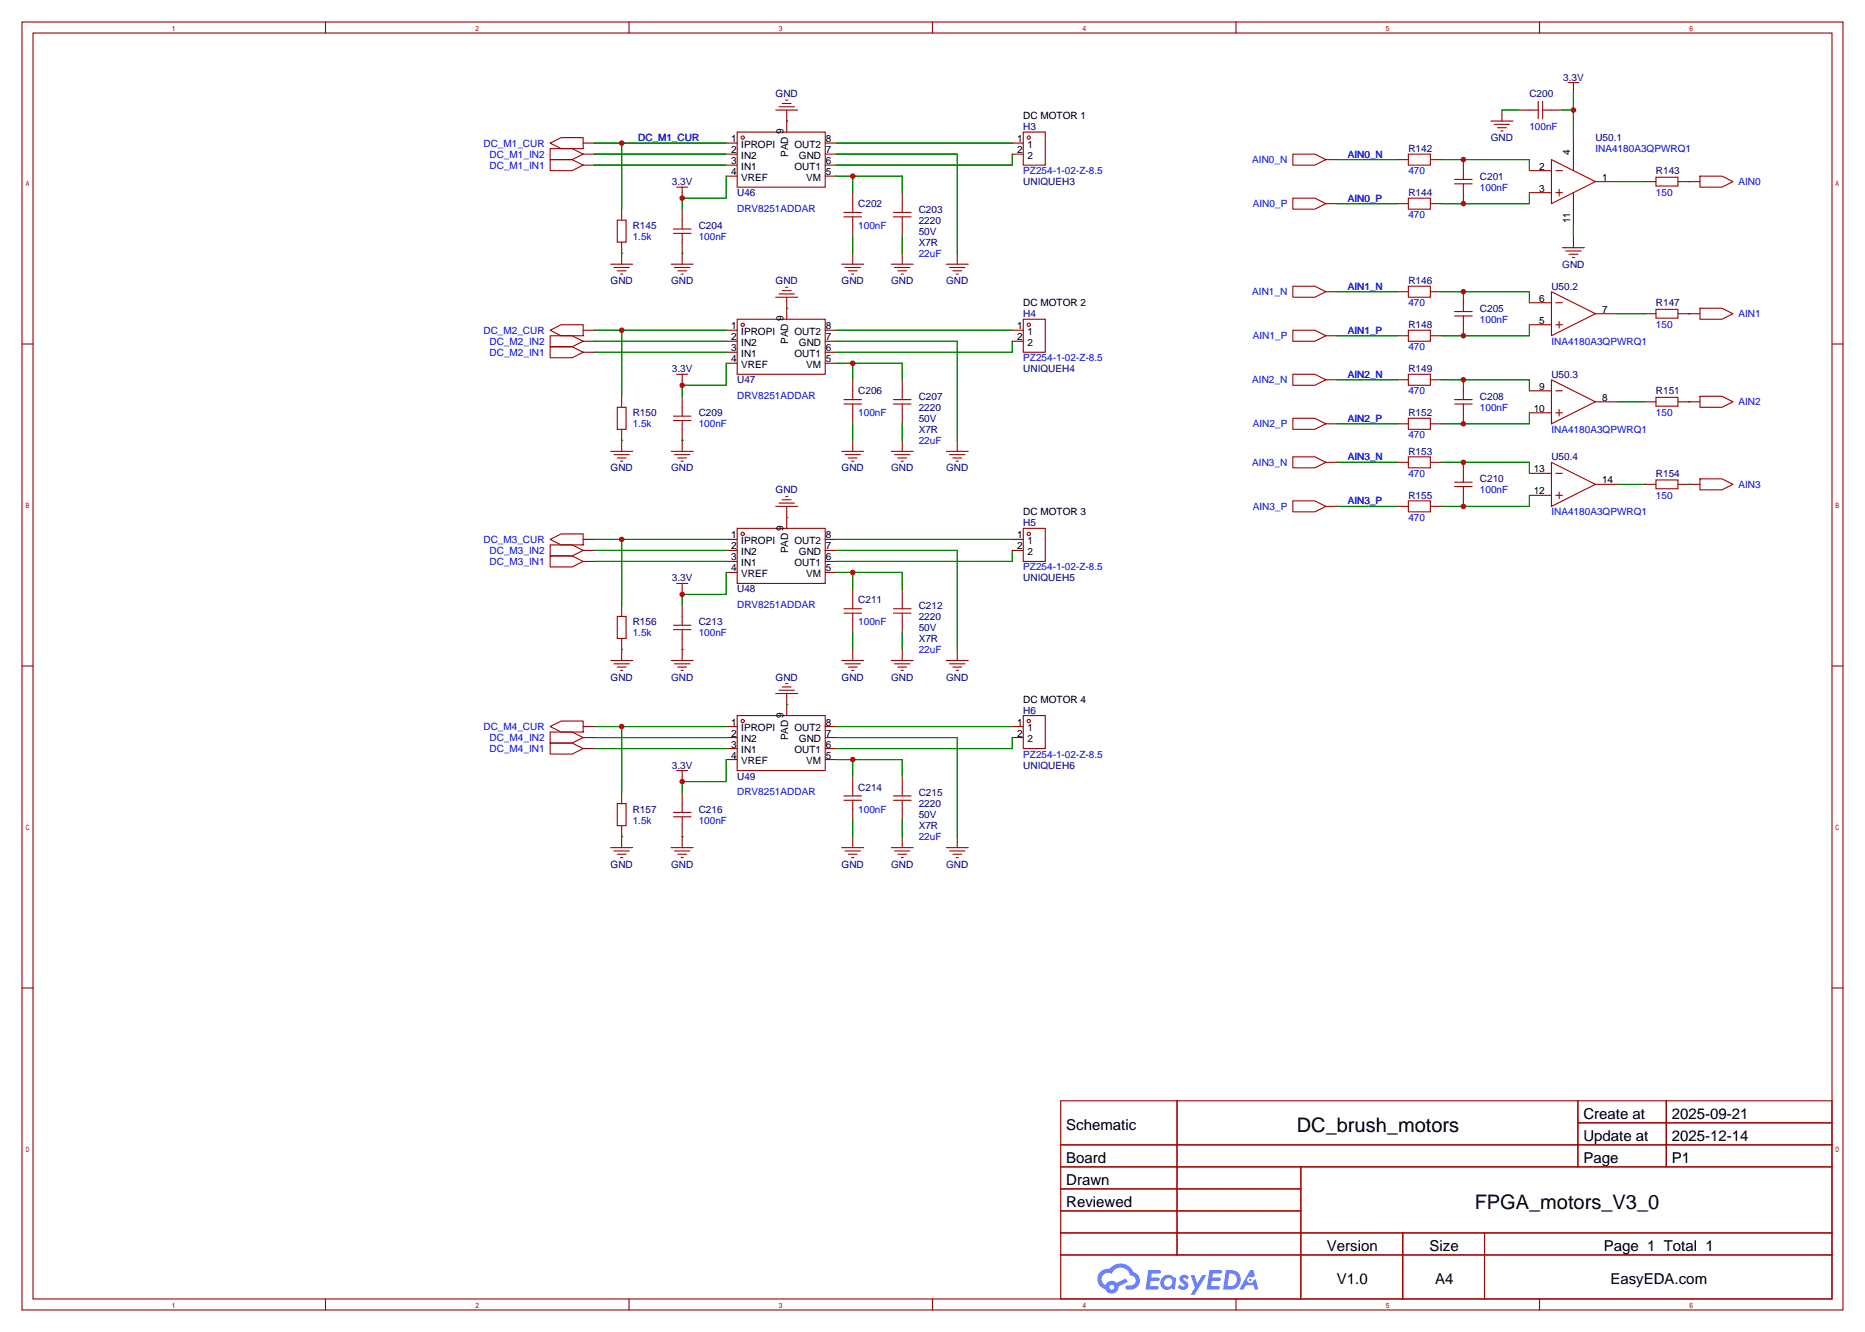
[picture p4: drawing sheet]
<svg xmlns="http://www.w3.org/2000/svg" width="431mm" height="307mm" viewBox="0 0 431 307" stroke-linecap="round" stroke-linejoin="round" font-family="sans-serif">
<defs><g id="words">
<g font-size="4.6">
<text x="299.4" y="261.1">DC_brush_motors</text>
<text x="340.4" y="278.9">FPGA_motors_V3_0</text>
</g>
<g font-size="3.5">
<text x="246.1" y="260.8">Schematic</text>
<text x="365.5" y="258.2">Create at</text>
<text x="365.5" y="263.3">Update at</text>
<text x="385.9" y="258.2">2025-09-21</text>
<text x="385.9" y="263.3">2025-12-14</text>
<text x="246.1" y="268.4">Board</text>
<text x="365.5" y="268.4">Page</text>
<text x="385.9" y="268.4">P1</text>
<text x="246.1" y="273.5">Drawn</text>
<text x="246.1" y="278.5">Reviewed</text>
<text x="306.3" y="288.7">Version</text>
<text x="330" y="288.7">Size</text>
<text x="370.2" y="288.7">Page 1 Total 1</text>
<text x="308.6" y="296.3">V1.0</text>
<text x="331.3" y="296.3">A4</text>
<text x="371.8" y="296.3">EasyEDA.com</text>
</g>
<g font-size="2.3" fill="#000080">
<text x="179" y="22.4">GND</text>
<text x="353.1" y="22.4">C200</text>
<text x="360.8" y="18.6">3.3V</text>
<text x="236.2" y="30">H3</text>
<text x="325.1" y="35.1">R142</text>
<text x="344.1" y="32.6">GND</text>
<text x="368.3" y="32.6">U50.1</text>
<text x="341.6" y="41.4">C201</text>
<text x="382.3" y="40.2">R143</text>
<text x="155.1" y="42.7">3.3V</text>
<text x="170.2" y="45.3">U46</text>
<text x="198.1" y="47.8">C202</text>
<text x="236.2" y="42.7">UNIQUEH3</text>
<text x="325.1" y="45.3">R144</text>
<text x="146" y="52.9">R145</text>
<text x="161.3" y="52.9">C204</text>
<text x="212.1" y="49.1">C203</text>
<text x="212.1" y="51.6">2220</text>
<text x="212.1" y="54.1">50V</text>
<text x="212.1" y="56.7">X7R</text>
<text x="140.9" y="65.6">GND</text>
<text x="154.9" y="65.6">GND</text>
<text x="179" y="65.6">GND</text>
<text x="194.3" y="65.6">GND</text>
<text x="205.7" y="65.6">GND</text>
<text x="218.4" y="65.6">GND</text>
<text x="325.1" y="65.6">R146</text>
<text x="360.7" y="61.8">GND</text>
<text x="341.6" y="71.9">C205</text>
<text x="358.1" y="66.8">U50.2</text>
<text x="382.3" y="70.7">R147</text>
<text x="236.2" y="73.2">H4</text>
<text x="325.1" y="75.7">R148</text>
<text x="155.1" y="85.9">3.3V</text>
<text x="170.2" y="88.4">U47</text>
<text x="236.2" y="85.9">UNIQUEH4</text>
<text x="325.1" y="85.9">R149</text>
<text x="358.1" y="87.2">U50.3</text>
<text x="198.1" y="91">C206</text>
<text x="212.1" y="92.2">C207</text>
<text x="212.1" y="94.8">2220</text>
<text x="341.6" y="92.2">C208</text>
<text x="382.3" y="91">R151</text>
<text x="146" y="96.1">R150</text>
<text x="161.3" y="96.1">C209</text>
<text x="212.1" y="97.3">50V</text>
<text x="212.1" y="99.9">X7R</text>
<text x="325.1" y="96.1">R152</text>
<text x="325.1" y="104.9">R153</text>
<text x="358.1" y="106.2">U50.4</text>
<text x="140.9" y="108.8">GND</text>
<text x="154.9" y="108.8">GND</text>
<text x="179" y="113.8">GND</text>
<text x="194.3" y="108.8">GND</text>
<text x="205.7" y="108.8">GND</text>
<text x="218.4" y="108.8">GND</text>
<text x="341.6" y="111.3">C210</text>
<text x="382.3" y="110">R154</text>
<text x="325.1" y="115.1">R155</text>
<text x="236.2" y="121.5">H5</text>
<text x="155.1" y="134.2">3.3V</text>
<text x="170.2" y="136.7">U48</text>
<text x="236.2" y="134.2">UNIQUEH5</text>
<text x="198.1" y="139.2">C211</text>
<text x="212.1" y="140.5">C212</text>
<text x="212.1" y="143">2220</text>
<text x="146" y="144.3">R156</text>
<text x="161.3" y="144.3">C213</text>
<text x="212.1" y="145.6">50V</text>
<text x="212.1" y="148.1">X7R</text>
<text x="140.9" y="157">GND</text>
<text x="154.9" y="157">GND</text>
<text x="179" y="157">GND</text>
<text x="194.3" y="157">GND</text>
<text x="205.7" y="157">GND</text>
<text x="218.4" y="157">GND</text>
<text x="236.2" y="164.6">H6</text>
<text x="155.1" y="177.3">3.3V</text>
<text x="170.2" y="179.9">U49</text>
<text x="236.2" y="177.3">UNIQUEH6</text>
<text x="198.1" y="182.4">C214</text>
<text x="212.1" y="183.7">C215</text>
<text x="146" y="187.5">R157</text>
<text x="161.3" y="187.5">C216</text>
<text x="212.1" y="186.2">2220</text>
<text x="212.1" y="188.8">50V</text>
<text x="212.1" y="191.3">X7R</text>
<text x="140.9" y="200.2">GND</text>
<text x="154.9" y="200.2">GND</text>
<text x="194.3" y="200.2">GND</text>
<text x="205.7" y="200.2">GND</text>
<text x="218.4" y="200.2">GND</text>
</g>
<g font-size="2.3">
<text x="236.2" y="27.5">DC MOTOR 1</text>
<text x="168.8" y="32.8">1</text>
<text x="168.8" y="35.3">2</text>
<text x="171.1" y="34.1">IPROPI</text>
<text x="180.9" y="31" transform="rotate(-90 180.9 31)">9</text>
<text x="183.4" y="34.1">OUT2</text>
<text x="190.6" y="35.3">7</text>
<text x="190.6" y="32.8">8</text>
<text x="234.8" y="32.8">1</text>
<text x="234.8" y="35.3">2</text>
<text x="237.2" y="34.1">1</text>
<text x="362.5" y="35.8" transform="rotate(-90 362.5 35.8)">4</text>
<text x="168.8" y="37.9">3</text>
<text x="168.8" y="40.4">4</text>
<text x="171.1" y="36.6">IN2</text>
<text x="171.1" y="39.1">IN1</text>
<text x="171.1" y="41.7">VREF</text>
<text x="181.9" y="36.2" transform="rotate(-90 181.9 36.2)">PAD</text>
<text x="183.4" y="39.1">OUT1</text>
<text x="184.4" y="36.6">GND</text>
<text x="186.1" y="41.7">VM</text>
<text x="190.6" y="40.4">5</text>
<text x="190.6" y="37.9">6</text>
<text x="237.2" y="36.6">2</text>
<text x="355.3" y="39.1">2</text>
<text x="369.8" y="41.7">1</text>
<text x="355.3" y="44.2">3</text>
<text x="362.5" y="51.6" transform="rotate(-90 362.5 51.6)">11</text>
<text x="236.2" y="70.7">DC MOTOR 2</text>
<text x="355.3" y="69.6">6</text>
<text x="168.8" y="76">1</text>
<text x="171.1" y="77.2">IPROPI</text>
<text x="180.9" y="74.1" transform="rotate(-90 180.9 74.1)">9</text>
<text x="183.4" y="77.2">OUT2</text>
<text x="190.6" y="76">8</text>
<text x="234.8" y="76">1</text>
<text x="237.2" y="77.2">1</text>
<text x="355.3" y="74.7">5</text>
<text x="369.8" y="72.2">7</text>
<text x="168.8" y="78.5">2</text>
<text x="168.8" y="81.1">3</text>
<text x="168.8" y="83.6">4</text>
<text x="171.1" y="79.8">IN2</text>
<text x="171.1" y="82.3">IN1</text>
<text x="181.9" y="79.4" transform="rotate(-90 181.9 79.4)">PAD</text>
<text x="183.4" y="82.3">OUT1</text>
<text x="184.4" y="79.8">GND</text>
<text x="190.6" y="83.6">5</text>
<text x="190.6" y="81.1">6</text>
<text x="190.6" y="78.5">7</text>
<text x="234.8" y="78.5">2</text>
<text x="237.2" y="79.8">2</text>
<text x="171.1" y="84.9">VREF</text>
<text x="186.1" y="84.9">VM</text>
<text x="355.3" y="89.9">9</text>
<text x="354" y="95">10</text>
<text x="369.8" y="92.5">8</text>
<text x="354" y="109">13</text>
<text x="369.8" y="111.5">14</text>
<text x="236.2" y="118.9">DC MOTOR 3</text>
<text x="354" y="114.1">12</text>
<text x="168.8" y="124.2">1</text>
<text x="171.1" y="125.5">IPROPI</text>
<text x="180.9" y="122.4" transform="rotate(-90 180.9 122.4)">9</text>
<text x="183.4" y="125.5">OUT2</text>
<text x="190.6" y="124.2">8</text>
<text x="234.8" y="124.2">1</text>
<text x="237.2" y="125.5">1</text>
<text x="168.8" y="126.8">2</text>
<text x="168.8" y="129.3">3</text>
<text x="168.8" y="131.9">4</text>
<text x="171.1" y="128">IN2</text>
<text x="171.1" y="130.6">IN1</text>
<text x="181.9" y="127.7" transform="rotate(-90 181.9 127.7)">PAD</text>
<text x="183.4" y="130.6">OUT1</text>
<text x="184.4" y="128">GND</text>
<text x="190.6" y="131.9">5</text>
<text x="190.6" y="129.3">6</text>
<text x="190.6" y="126.8">7</text>
<text x="234.8" y="126.8">2</text>
<text x="237.2" y="128">2</text>
<text x="171.1" y="133.1">VREF</text>
<text x="186.1" y="133.1">VM</text>
<text x="168.8" y="167.4">1</text>
<text x="180.9" y="165.6" transform="rotate(-90 180.9 165.6)">9</text>
<text x="190.6" y="167.4">8</text>
<text x="234.8" y="167.4">1</text>
<text x="236.2" y="162.1">DC MOTOR 4</text>
<text x="168.8" y="170">2</text>
<text x="168.8" y="172.5">3</text>
<text x="171.1" y="168.7">IPROPI</text>
<text x="171.1" y="171.2">IN2</text>
<text x="171.1" y="173.8">IN1</text>
<text x="181.9" y="170.8" transform="rotate(-90 181.9 170.8)">PAD</text>
<text x="183.4" y="173.8">OUT1</text>
<text x="183.4" y="168.7">OUT2</text>
<text x="184.4" y="171.2">GND</text>
<text x="190.6" y="172.5">6</text>
<text x="190.6" y="170">7</text>
<text x="234.8" y="170">2</text>
<text x="237.2" y="168.7">1</text>
<text x="237.2" y="171.2">2</text>
<text x="168.8" y="175">4</text>
<text x="171.1" y="176.3">VREF</text>
<text x="186.1" y="176.3">VM</text>
<text x="190.6" y="175">5</text>
</g>
<g font-size="2.3" fill="#00f">
<text x="111.6" y="33.8">DC_M1_CUR</text>
<text x="147.3" y="32.6">DC_M1_CUR</text>
<text x="353.1" y="30">100nF</text>
<text x="368.3" y="35.1">INA4180A3QPWRQ1</text>
<text x="113" y="36.4">DC_M1_IN2</text>
<text x="113" y="38.9">DC_M1_IN1</text>
<text x="236.2" y="40.2">PZ254-1-02-Z-8.5</text>
<text x="289.1" y="37.6">AIN0_N</text>
<text x="311.1" y="36.4">AIN0_N</text>
<text x="325.1" y="40.2">470</text>
<text x="289.2" y="47.8">AIN0_P</text>
<text x="311.1" y="46.5">AIN0_P</text>
<text x="341.6" y="44">100nF</text>
<text x="382.3" y="45.3">150</text>
<text x="401.3" y="42.7">AIN0</text>
<text x="170.2" y="48.8">DRV8251ADDAR</text>
<text x="198.1" y="52.9">100nF</text>
<text x="325.1" y="50.3">470</text>
<text x="146" y="55.4">1.5k</text>
<text x="161.3" y="55.4">100nF</text>
<text x="212.1" y="59.2">22uF</text>
<text x="289.1" y="68.1">AIN1_N</text>
<text x="311.1" y="66.8">AIN1_N</text>
<text x="325.1" y="70.7">470</text>
<text x="111.6" y="77">DC_M2_CUR</text>
<text x="311.1" y="77">AIN1_P</text>
<text x="341.6" y="74.5">100nF</text>
<text x="382.3" y="75.7">150</text>
<text x="401.3" y="73.2">AIN1</text>
<text x="113" y="79.5">DC_M2_IN2</text>
<text x="113" y="82.1">DC_M2_IN1</text>
<text x="236.2" y="83.4">PZ254-1-02-Z-8.5</text>
<text x="289.2" y="78.3">AIN1_P</text>
<text x="325.1" y="80.8">470</text>
<text x="358.1" y="79.5">INA4180A3QPWRQ1</text>
<text x="289.1" y="88.4">AIN2_N</text>
<text x="311.1" y="87.2">AIN2_N</text>
<text x="170.2" y="92">DRV8251ADDAR</text>
<text x="325.1" y="91">470</text>
<text x="341.6" y="94.8">100nF</text>
<text x="401.3" y="93.5">AIN2</text>
<text x="146" y="98.6">1.5k</text>
<text x="161.3" y="98.6">100nF</text>
<text x="198.1" y="96.1">100nF</text>
<text x="289.2" y="98.6">AIN2_P</text>
<text x="311.1" y="97.3">AIN2_P</text>
<text x="325.1" y="101.1">470</text>
<text x="358.1" y="99.9">INA4180A3QPWRQ1</text>
<text x="382.3" y="96.1">150</text>
<text x="212.1" y="102.4">22uF</text>
<text x="289.1" y="107.5">AIN3_N</text>
<text x="311.1" y="106.2">AIN3_N</text>
<text x="325.1" y="110">470</text>
<text x="341.6" y="113.8">100nF</text>
<text x="401.3" y="112.6">AIN3</text>
<text x="289.2" y="117.6">AIN3_P</text>
<text x="311.1" y="116.4">AIN3_P</text>
<text x="358.1" y="118.9">INA4180A3QPWRQ1</text>
<text x="382.3" y="115.1">150</text>
<text x="111.6" y="125.3">DC_M3_CUR</text>
<text x="325.1" y="120.2">470</text>
<text x="113" y="127.8">DC_M3_IN2</text>
<text x="113" y="130.3">DC_M3_IN1</text>
<text x="236.2" y="131.6">PZ254-1-02-Z-8.5</text>
<text x="170.2" y="140.3">DRV8251ADDAR</text>
<text x="146" y="146.9">1.5k</text>
<text x="161.3" y="146.9">100nF</text>
<text x="198.1" y="144.3">100nF</text>
<text x="212.1" y="150.7">22uF</text>
<text x="111.6" y="168.4">DC_M4_CUR</text>
<text x="113" y="171">DC_M4_IN2</text>
<text x="113" y="173.5">DC_M4_IN1</text>
<text x="236.2" y="174.8">PZ254-1-02-Z-8.5</text>
<text x="170.2" y="183.4">DRV8251ADDAR</text>
<text x="146" y="190">1.5k</text>
<text x="161.3" y="190">100nF</text>
<text x="198.1" y="187.5">100nF</text>
<text x="212.1" y="193.8">22uF</text>
</g>
</g></defs>
<g fill="none" stroke="#a10000" stroke-width=".25">
<path d="M5.1 5.1h420.3v297.2h-420.3zM7.6 7.6h415.3v292.1h-415.3zM75.1 5.1v2.5M145.2 5.1v2.5M215.3 5.1v2.5M285.3 5.1v2.5M355.4 5.1v2.5M5.1 79.4h2.5M422.9 79.4h2.5M5.1 153.7h2.5M422.9 153.7h2.5M5.1 228h2.5"/>
<path d="M422.9 228h2.5M244.9 254h178v45.7h-178zM271.7 254v35.6M364.3 254v15.2M364.3 259.1h58.6M384.7 254v15.2M244.9 264.2h178M244.9 269.2h178M244.9 274.3h55.4M244.9 279.4h55.4M300.3 269.2v30.5M75.1 299.7v2.6"/>
<path d="M145.2 299.7v2.6M215.3 299.7v2.6M244.9 284.5h178M244.9 289.6h178M285.3 299.7v2.6M323.8 284.5v15.2M342.7 284.5v15.2M355.4 299.7v2.6"/>
</g>
<g fill="#5487ff">
<path d="M272.6 294.4a1.3 1.3 0 0 1 1.8 .3l-.4 .6a.54 .54 0 0 0-.9-.2l.1 .2a1.28 1.28 0 0 1 .8 2 1.53 1.53 0 0 1-2.2-.3l.6-.6 .7 .5a.31 .31 0 0 0 .4-.3 .31 .31 0 0 0-.3-.4 1.12 1.12 0 0 1-.6-1.8z"/>
<path d="M274.9 294.2h.8l.7 2 1.2-2h.9l-2.7 4.5h-.9l.9-1.6z"/>
<path d="M265.1 293h2.3a.46 .46 0 0 1 .5 .1 .46 .46 0 0 1 .1 .5l-.4 .2h-1.7l-.2 1h1.7a.4 .4 0 0 1 .3 .4 .4 .4 0 0 1-.4 .4h-1.7l-.2 1.2h1.4a.46 .46 0 0 1 .5 0 .46 .46 0 0 1 .1 .5l-.3 .2h-2.6z"/>
<path d="M279.2 293.1h2.3a.47 .47 0 0 1 .5 0 .47 .47 0 0 1 .1 .5l-.4 .2h-1.7l-.2 1h1.7a.4 .4 0 0 1 .3 .4 .4 .4 0 0 1-.4 .4h-1.7l-.1 1.2 1.3-.1a.46 .46 0 0 1 .5 .1 .46 .46 0 0 1 .1 .5l-.3 .2h-2.6z"/>
<path d="M288.6 293.1h.7l.4 1.3-.7 .3a.75 .75 0 0 0-1.1 .3 .75 .75 0 0 0 .5 1.1 .75 .75 0 0 0 1-.7l.5-.3 .6 2.4h-.9l-.2-.9h-1.8l-.6 .9h-.9z"/>
<path d="M283 293.1l-.6 4.4h1.4a2.27 2.27 0 0 0 2.6-2.2 2.27 2.27 0 0 0-2.7-2.2zM283.8 293.8a1.5 1.5 0 0 1 1.8 1.6 1.5 1.5 0 0 1-2 1.4h-.2z"/>
<path d="M268.4 294.7a1.6 1.6 0 0 0-.3 2.3 1.6 1.6 0 0 0 2.3 .2l.8 .3 .3-2.4-.2-.3-.4-.1a1.58 1.58 0 0 0-2.5 0zM269 295.2a.99 .99 0 0 1 1.7 .6 .99 .99 0 0 1-1.4 1.1 .98 .98 0 0 1-.3-1.7z"/>
<path d="M254.1 293.5a2.37 2.37 0 0 0 1.1 4 1.54 1.54 0 0 0 1.8 1 1.54 1.54 0 0 0 1.2-1.6l2.1-1.1-.4-.8-2.1 1a1.57 1.57 0 0 0-2.6 .5 1.5 1.5 0 0 1-.7-2.1 1.5 1.5 0 0 1 2.1-.5 2.23 2.23 0 0 1 2.3-1.4 2.23 2.23 0 0 1 2 1.8 1.16 1.16 0 0 1 1.3 1.1 1.16 1.16 0 0 1-1.1 1.2h-.7a.47 .47 0 0 0-.6 .4 .47 .47 0 0 0 .5 .5 2.14 2.14 0 0 0 2.7-1.3 2.14 2.14 0 0 0-1.4-2.7 3.2 3.2 0 0 0-5.4-.7l-1.2 .1zM256.1 297a.58 .58 0 0 1 1.1 0 .58 .58 0 0 1-1.1 0z"/>
<circle cx="288.6" cy="295.3" r=".28"/>
</g>
<g fill="none" stroke="#a10000" stroke-width=".25">
<path d="M361.9 19.1h2.6M363.2 19.1v2.5M127 34.3h5.1l2.5 1.3-2.5 1.2h-5.1zM127 36.8h5.1l2.5 1.3-2.5 1.3h-5.1zM127 33l2.5-1.2h5.1v2.5h-5.1zM134.6 33h2.6M134.6 35.6h2.6M134.6 38.1h2.6M167.6 33h2.6M167.6 35.6h2.6M167.6 38.1h2.6M170.2 30.5h20.3v12.7h-20.3z"/>
<path d="M179.1 25.4h5M179.8 24.6h3.6M180.6 23.9h2M181.4 23.1h.5M181.6 25.4v5.1M190.5 33h2.5M190.5 35.6h2.5M190.5 38.1h2.5M233.7 33h2.5M233.7 35.6h2.5M236.2 30.5h5.1v7.6h-5.1zM298.4 35.6h5.1l2.6 1.2-2.6 1.3h-5.1z"/>
<path d="M306.1 36.8h2.5M322.6 36.8h2.5M325.1 35.6h5.1v2.5h-5.1zM330.2 36.8h2.5M337.8 36.8v4.6M344.2 27.9h5M344.9 28.7h3.6M345.7 29.5h2M346.5 30.2h.5M346.7 25.4v2.5M350.5 25.4h4.6M353.1 39.4h5"/>
<path d="M355.1 23.4v4M356.1 25.4h4.6M356.1 23.4v4M358.1 36.8l10.2 5.1-10.2 5.1zM359.2 39.4h1.5M363.2 31.8v7.6M142.5 50.8h2v5.1h-2zM143.5 48.3v2.5M143.5 55.9v5.1M155.4 53.8h4.1M155.4 52.8h4.1M156.2 43.2h2.5"/>
<path d="M157.5 43.2v2.5M157.5 48.3v4.5M157.5 53.8v7.2M167.6 40.6h2.6M190.5 40.6h2.5M194.8 49h4.1M194.8 50h4.1M196.8 44.4v4.6M196.8 50v4.6M196.8 58.4v2.6M206.2 49h4.1M206.2 50h4.1"/>
<path d="M208.3 44.4v4.6M208.3 50v4.6M208.3 58.4v2.6M221 58.4v2.6M298.4 45.7h5.1l2.6 1.3-2.6 1.3h-5.1zM306.1 47h2.5M322.6 47h2.5M325.1 45.7h5.1v2.6h-5.1zM330.2 47h2.5M335.8 41.4h4.1M335.8 42.4h4.1M337.8 42.4v4.6"/>
<path d="M353.1 44.4h5M359.2 44.4h1.5M359.9 43.7v1.5M360.7 57.2h5.1M361.4 57.9h3.6M362.2 58.7h2M363 59.4h.5M363.2 44.4v7.7M363.2 54.6v2.6M368.3 41.9h5.1M379.7 41.9h2.6M382.3 40.9h5v2h-5z"/>
<path d="M387.3 41.9h5.1M392.4 40.6h5.1l2.5 1.3-2.5 1.3h-5.1zM127 77.5h5.1l2.5 1.2-2.5 1.3h-5.1zM127 76.2l2.5-1.3h5.1v2.6h-5.1zM134.6 76.2h2.6M134.6 78.7h2.6M141 61h5M141.7 61.7h3.6M142.5 62.5h2M143.3 63.2h.5M154.9 61h5.1M155.7 61.7h3.6"/>
<path d="M156.5 62.5h2M157.2 63.2h.5M167.6 76.2h2.6M167.6 78.7h2.6M170.2 73.7h20.3v12.7h-20.3zM179.1 68.6h5M179.8 67.8h3.6M180.6 67.1h2M181.4 66.3h.5M181.6 68.6v5.1M190.5 76.2h2.5M190.5 78.7h2.5"/>
<path d="M194.3 61h5.1M195.1 61.7h3.5M195.8 62.5h2.1M196.6 63.2h.5M205.7 61h5.1M206.5 61.7h3.6M207.3 62.5h2M208 63.2h.5M218.4 61h5.1M219.2 61.7h3.6M220 62.5h2M220.7 63.2h.5"/>
<path d="M233.7 76.2h2.5M233.7 78.7h2.5M236.2 73.7h5.1v7.6h-5.1zM298.4 66h5.1l2.6 1.3-2.6 1.3h-5.1zM298.4 76.2h5.1l2.6 1.3-2.6 1.2h-5.1zM306.1 67.3h2.5M306.1 77.5h2.5M322.6 67.3h2.5M322.6 77.5h2.5M325.1 66h5.1v2.6h-5.1zM325.1 76.2h5.1v2.5h-5.1zM330.2 67.3h2.5"/>
<path d="M330.2 77.5h2.5M335.8 71.9h4.1M335.8 72.9h4.1M337.8 67.3v4.6M337.8 72.9v4.6M353.1 69.8h5M353.1 74.9h5M358.1 67.3l10.2 5.1-10.2 5.1zM359.2 69.8h1.5M359.2 74.9h1.5M359.9 74.2v1.5M368.3 72.4h5.1"/>
<path d="M379.7 72.4h2.6M382.3 71.4h5v2h-5zM387.3 72.4h5.1M392.4 71.1h5.1l2.5 1.3-2.5 1.3h-5.1zM127 80h5.1l2.5 1.3-2.5 1.3h-5.1zM134.6 81.3h2.6M142.5 94h2v5.1h-2zM143.5 91.4v2.6M143.5 99.1v5M155.4 97h4.1M155.4 96h4.1M156.2 86.4h2.5"/>
<path d="M157.5 86.4v2.5M157.5 91.4v4.6M157.5 97v7.1M167.6 81.3h2.6M167.6 83.8h2.6M190.5 81.3h2.5M190.5 83.8h2.5M194.8 92.2h4.1M194.8 93.2h4.1M196.8 87.6v4.6M196.8 93.2v4.6M206.2 92.2h4.1"/>
<path d="M206.2 93.2h4.1M208.3 87.6v4.6M208.3 93.2v4.6M298.4 86.4h5.1l2.6 1.2-2.6 1.3h-5.1zM298.4 96.5h5.1l2.6 1.3-2.6 1.3h-5.1zM306.1 87.6h2.5M306.1 97.8h2.5M322.6 87.6h2.5M322.6 97.8h2.5M325.1 86.4h5.1v2.5h-5.1zM325.1 96.5h5.1v2.6h-5.1zM330.2 87.6h2.5"/>
<path d="M330.2 97.8h2.5M335.8 92.2h4.1M335.8 93.2h4.1M337.8 87.6v4.6M337.8 93.2v4.6M353.1 90.2h5M353.1 95.2h5M358.1 87.6l10.2 5.1-10.2 5.1zM359.2 90.2h1.5M359.2 95.2h1.5M359.9 94.5v1.5M368.3 92.7h5.1"/>
<path d="M379.7 92.7h2.6M382.3 91.7h5v2h-5zM387.3 92.7h5.1M392.4 91.4h5.1l2.5 1.3-2.5 1.3h-5.1zM141 104.1h5M141.7 104.9h3.6M142.5 105.7h2M143.3 106.4h.5M154.9 104.1h5.1M155.7 104.9h3.6M156.5 105.7h2M157.2 106.4h.5"/>
<path d="M179.1 116.8h5M179.8 116.1h3.6M180.6 115.3h2M181.4 114.6h.5M181.6 116.8v5.1M194.3 104.1h5.1M195.1 104.9h3.5M195.8 105.7h2.1M196.6 106.4h.5M196.8 101.6v2.5M205.7 104.1h5.1M206.5 104.9h3.6"/>
<path d="M207.3 105.7h2M208 106.4h.5M208.3 101.6v2.5M218.4 104.1h5.1M219.2 104.9h3.6M220 105.7h2M220.7 106.4h.5M221 101.6v2.5M298.4 105.4h5.1l2.6 1.3-2.6 1.2h-5.1zM298.4 115.6h5.1l2.6 1.2-2.6 1.3h-5.1zM306.1 106.7h2.5M306.1 116.8h2.5"/>
<path d="M322.6 106.7h2.5M322.6 116.8h2.5M325.1 105.4h5.1v2.5h-5.1zM325.1 115.6h5.1v2.5h-5.1zM330.2 106.7h2.5M330.2 116.8h2.5M335.8 111.3h4.1M335.8 112.3h4.1M337.8 106.7v4.6M337.8 112.3v4.5M353.1 109.2h5M353.1 114.3h5"/>
<path d="M358.1 106.7l10.2 5.1-10.2 5zM359.2 109.2h1.5M359.2 114.3h1.5M359.9 113.5v1.6M368.3 111.8h5.1M379.7 111.8h2.6M382.3 110.7h5v2.1h-5zM387.3 111.8h5.1M392.4 110.5h5.1l2.5 1.3-2.5 1.2h-5.1zM127 125.7h5.1l2.5 1.3-2.5 1.3h-5.1zM127 128.3h5.1l2.5 1.2-2.5 1.3h-5.1zM127 124.5l2.5-1.3h5.1v2.5h-5.1z"/>
<path d="M134.6 124.5h2.6M134.6 127h2.6M134.6 129.5h2.6M143.5 139.7v2.5M156.2 134.6h2.5M157.5 134.6v2.6M157.5 139.7v4.6M167.6 124.5h2.6M167.6 127h2.6M167.6 129.5h2.6M167.6 132.1h2.6M170.2 121.9h20.3v12.7h-20.3z"/>
<path d="M190.5 124.5h2.5M190.5 127h2.5M190.5 129.5h2.5M190.5 132.1h2.5M196.8 135.9v4.6M208.3 135.9v4.6M233.7 124.5h2.5M233.7 127h2.5M236.2 121.9h5.1v7.6h-5.1zM141 152.4h5M141.7 153.2h3.6M142.5 142.2h2v5.1h-2z"/>
<path d="M142.5 153.9h2M143.3 154.7h.5M143.5 147.3v5.1M154.9 152.4h5.1M155.4 145.3h4.1M155.4 144.3h4.1M155.7 153.2h3.6M156.5 153.9h2M157.2 154.7h.5M157.5 145.3v7.1M179.8 159.3h3.6M180.6 158.5h2"/>
<path d="M181.4 157.7h.5M194.3 152.4h5.1M194.8 140.5h4.1M194.8 141.5h4.1M195.1 153.2h3.5M195.8 153.9h2.1M196.6 154.7h.5M196.8 141.5v4.5M196.8 149.9v2.5M205.7 152.4h5.1M206.2 140.5h4.1M206.2 141.5h4.1"/>
<path d="M206.5 153.2h3.6M207.3 153.9h2M208 154.7h.5M208.3 141.5v4.5M208.3 149.9v2.5M218.4 152.4h5.1M219.2 153.2h3.6M220 153.9h2M220.7 154.7h.5M221 149.9v2.5M127 168.9h5.1l2.5 1.3-2.5 1.2h-5.1zM127 171.4h5.1l2.5 1.3-2.5 1.3h-5.1z"/>
<path d="M127 167.6l2.5-1.2h5.1v2.5h-5.1zM134.6 167.6h2.6M134.6 170.2h2.6M134.6 172.7h2.6M156.2 177.8h2.5M157.5 177.8v2.5M167.6 167.6h2.6M167.6 170.2h2.6M167.6 172.7h2.6M167.6 175.3h2.6M170.2 165.1h20.3v12.7h-20.3zM179.1 160h5"/>
<path d="M181.6 160v5.1M190.5 167.6h2.5M190.5 170.2h2.5M190.5 172.7h2.5M190.5 175.3h2.5M196.8 179.1v4.5M208.3 179.1v4.5M233.7 167.6h2.5M233.7 170.2h2.5M236.2 165.1h5.1v7.6h-5.1zM141 195.6h5M141.7 196.3h3.6"/>
<path d="M142.5 185.4h2v5.1h-2zM142.5 197.1h2M143.3 197.9h.5M143.5 182.9v2.5M143.5 190.5v5.1M154.9 195.6h5.1M155.4 188.5h4.1M155.4 187.5h4.1M155.7 196.3h3.6M156.5 197.1h2M157.2 197.9h.5M157.5 182.9v4.6"/>
<path d="M157.5 188.5v7.1M194.3 195.6h5.1M194.8 183.6h4.1M194.8 184.7h4.1M195.1 196.3h3.5M195.8 197.1h2.1M196.6 197.9h.5M196.8 184.7v4.5M196.8 193v2.6M205.7 195.6h5.1M206.2 183.6h4.1M206.2 184.7h4.1"/>
<path d="M206.5 196.3h3.6M207.3 197.1h2M208 197.9h.5M208.3 184.7v4.5M208.3 193v2.6M218.4 195.6h5.1M219.2 196.3h3.6M220 197.1h2M220.7 197.9h.5M221 193v2.6"/>
<circle cx="171.4" cy="31.8" r=".38"/>
<circle cx="237.5" cy="31.8" r=".38"/>
<circle cx="171.4" cy="74.9" r=".38"/>
<circle cx="237.5" cy="74.9" r=".38"/>
<circle cx="171.4" cy="123.2" r=".38"/>
<circle cx="237.5" cy="123.2" r=".38"/>
<circle cx="171.4" cy="166.4" r=".38"/>
<circle cx="237.5" cy="166.4" r=".38"/>
</g>
<g fill="none" stroke="#008700" stroke-width=".25">
<path d="M137.2 35.6h30.4M137.2 33h30.4M137.2 38.1h30.4M143.5 33v15.3M181.6 27.9h.1M193 35.6h28v22.8M193 33h40.7M233.7 35.6v2.5h-40.7M308.6 36.8h14M332.7 36.8h20.4v2.6M346.7 25.4h3.8M360.7 25.4h2.5"/>
<path d="M363.2 21.6v10.2M143.5 58.4h.1M157.5 58.4h.1M167.6 40.6v5.1h-10.1v2.6M193 40.6h15.3v3.8M196.8 40.6v3.8M196.8 54.6v3.8M208.3 54.6v3.8M308.6 47h14M353.1 44.4v2.6h-20.4M363.2 52.1v2.5M373.4 41.9h6.3"/>
<path d="M389.9 41.9h.1M137.2 78.7h30.4M137.2 76.2h30.4M143.5 76.2v15.2M181.6 71.1h.1M193 78.7h28v22.9M193 76.2h40.7M233.7 78.7v2.6h-40.7M308.6 77.5h14M308.6 67.3h14M332.7 67.3h20.4v2.5M353.1 74.9v2.6h-20.4"/>
<path d="M373.4 72.4h6.3M389.9 72.4h.1M137.2 81.3h30.4M167.6 83.8v5.1h-10.1v2.5M193 83.8h15.3v3.8M196.8 83.8v3.8M196.8 97.8v3.8M208.3 97.8v3.8M308.6 97.8h14M308.6 87.6h14M332.7 87.6h20.4v2.6M353.1 95.2v2.6h-20.4"/>
<path d="M373.4 92.7h6.3M389.9 92.7h.1M143.5 101.6h.1M157.5 101.6h.1M181.6 119.4h.1M308.6 116.8h14M308.6 106.7h14M332.7 106.7h20.4v2.5M353.1 114.3v2.5h-20.4M373.4 111.8h6.3M389.9 111.8h.1M137.2 127h30.4"/>
<path d="M137.2 124.5h30.4M137.2 129.5h30.4M143.5 124.5v15.2M167.6 132.1v5.1h-10.1v2.5M193 127h28v22.9M193 132.1h15.3v3.8M193 124.5h40.7M196.8 132.1v3.8M233.7 127v2.5h-40.7M143.5 149.9h.1M157.5 149.9h.1M196.8 146v3.9"/>
<path d="M208.3 146v3.9M137.2 170.2h30.4M137.2 167.6h30.4M137.2 172.7h30.4M143.5 167.6v15.3M167.6 175.3v5h-10.1v2.6M181.6 162.6h.1M193 170.2h28v22.8M193 175.3h15.3v3.8M193 167.6h40.7M196.8 175.3v3.8M233.7 170.2v2.5h-40.7"/>
<path d="M143.5 193h.1M157.5 193h.1M196.8 189.2v3.8M208.3 189.2v3.8"/>
</g>
<g fill="#c00">
<circle cx="157.5" cy="45.7" r=".63"/>
<circle cx="143.5" cy="33" r=".63"/>
<circle cx="196.9" cy="40.6" r=".63"/>
<circle cx="337.8" cy="47" r=".63"/>
<circle cx="337.8" cy="36.8" r=".63"/>
<circle cx="363.2" cy="25.4" r=".63"/>
<circle cx="337.8" cy="77.5" r=".63"/>
<circle cx="337.8" cy="67.3" r=".63"/>
<circle cx="337.8" cy="97.8" r=".63"/>
<circle cx="337.8" cy="87.6" r=".63"/>
<circle cx="337.8" cy="116.8" r=".63"/>
<circle cx="337.8" cy="106.7" r=".63"/>
<circle cx="157.5" cy="88.9" r=".63"/>
<circle cx="143.5" cy="76.2" r=".63"/>
<circle cx="196.9" cy="83.8" r=".63"/>
<circle cx="157.5" cy="137.2" r=".63"/>
<circle cx="143.5" cy="124.5" r=".63"/>
<circle cx="196.9" cy="132.1" r=".63"/>
<circle cx="157.5" cy="180.3" r=".63"/>
<circle cx="143.5" cy="167.6" r=".63"/>
<circle cx="196.9" cy="175.3" r=".63"/>
</g>
<use href="#words"/>
</svg>
